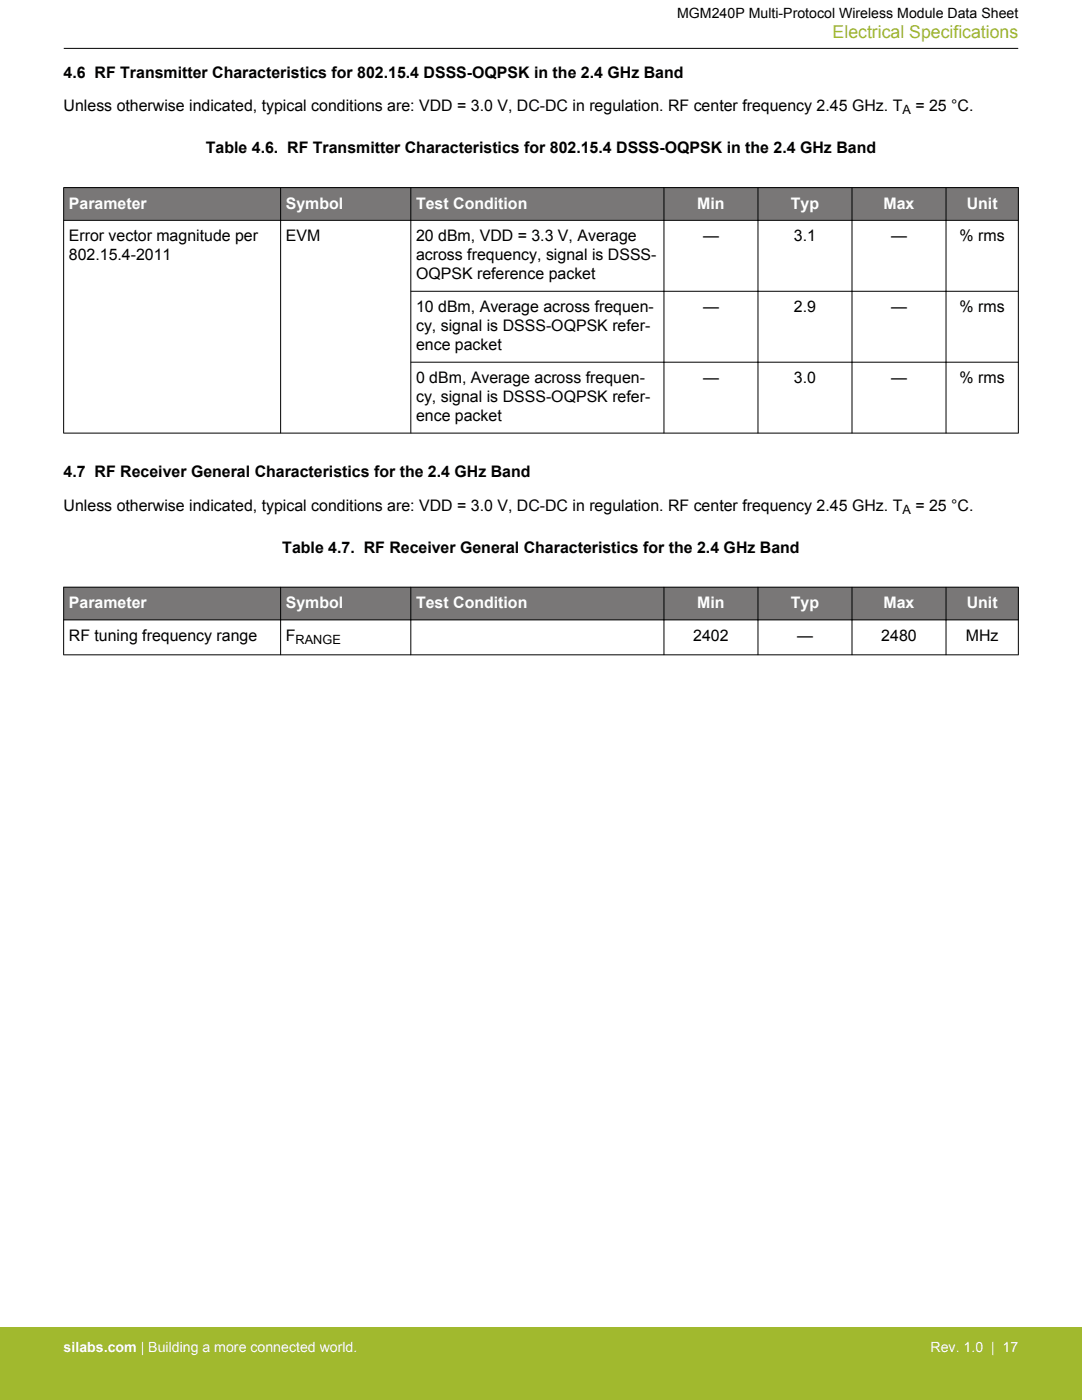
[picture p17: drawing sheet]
<svg xmlns="http://www.w3.org/2000/svg" width="216mm" height="279mm" viewBox="0 0 216 279" stroke-linecap="round" stroke-linejoin="round" font-family="sans-serif">
<defs><g id="words">
<text font-size="3.5" fill="#a1b92e" x="166.1" y="7.5">Electrical Specifications</text>
<g font-size="3.2">
<text x="12.7" y="15.5">4.6 RF Transmitter Characteristics for 802.15.4 DSSS-OQPSK in the 2.4 GHz Band</text>
<text x="12.7" y="22.2">Unless otherwise indicated, typical conditions are: VDD = 3.0 V, DC-DC in regulation. RF center frequency 2.45 GHz. T</text>
<text x="182.7" y="22.2">= 25 °C.</text>
<text x="41.1" y="30.6">Table 4.6. RF Transmitter Characteristics for 802.15.4 DSSS-OQPSK in the 2.4 GHz Band</text>
<text x="13.7" y="48.2">Error vector magnitude per</text>
<text x="13.7" y="52">802.15.4-2011</text>
<text x="57" y="48.2">EVM</text>
<text x="83" y="48.2">20 dBm, VDD = 3.3 V, Average</text>
<text x="83" y="52">across frequency, signal is DSSS-</text>
<text x="140.3" y="48.2">—</text>
<text x="158.4" y="48.2">3.1</text>
<text x="177.8" y="48.2">—</text>
<text x="191.5" y="48.2">% rms</text>
<text x="83" y="55.8">OQPSK reference packet</text>
<text x="83" y="62.3">10 dBm, Average across frequen-</text>
<text x="140.3" y="62.3">—</text>
<text x="158.4" y="62.3">2.9</text>
<text x="177.8" y="62.3">—</text>
<text x="191.5" y="62.3">% rms</text>
<text x="83" y="66.1">cy, signal is DSSS-OQPSK refer-</text>
<text x="83" y="69.9">ence packet</text>
<text x="83" y="76.5">0 dBm, Average across frequen-</text>
<text x="140.3" y="76.5">—</text>
<text x="158.4" y="76.5">3.0</text>
<text x="177.8" y="76.5">—</text>
<text x="191.5" y="76.5">% rms</text>
<text x="83" y="80.3">cy, signal is DSSS-OQPSK refer-</text>
<text x="83" y="84.1">ence packet</text>
<text x="12.7" y="95.3">4.7 RF Receiver General Characteristics for the 2.4 GHz Band</text>
<text x="12.7" y="101.9">Unless otherwise indicated, typical conditions are: VDD = 3.0 V, DC-DC in regulation. RF center frequency 2.45 GHz. T</text>
<text x="182.7" y="101.9">= 25 °C.</text>
<text x="56.3" y="110.4">Table 4.7. RF Receiver General Characteristics for the 2.4 GHz Band</text>
<text x="13.7" y="127.9">RF tuning frequency range</text>
<text x="57" y="127.9">F</text>
<text x="138.3" y="127.9">2402</text>
<text x="159" y="127.9">—</text>
<text x="175.9" y="127.9">2480</text>
<text x="192.7" y="127.9">MHz</text>
</g>
<g font-size="3.2" fill="#fff">
<text x="13.7" y="41.6">Parameter</text>
<text x="57" y="41.6">Symbol</text>
<text x="83" y="41.6">Test Condition</text>
<text x="139.1" y="41.6">Min</text>
<text x="157.8" y="41.6">Typ</text>
<text x="176.3" y="41.6">Max</text>
<text x="192.9" y="41.6">Unit</text>
<text x="13.7" y="121.4">Parameter</text>
<text x="57" y="121.4">Symbol</text>
<text x="83" y="121.4">Test Condition</text>
<text x="139.1" y="121.4">Min</text>
<text x="157.8" y="121.4">Typ</text>
<text x="176.3" y="121.4">Max</text>
<text x="192.9" y="121.4">Unit</text>
</g>
<text font-size="2.8" x="135.1" y="3.5">MGM240P Multi-Protocol Wireless Module Data Sheet</text>
<g font-size="2.8" fill="#fff">
<text x="12.7" y="269.9">silabs.com | Building a more connected world.</text>
<text x="185.7" y="269.9">Rev. 1.0 | 17</text>
</g>
<g font-size="2.5">
<text x="180.1" y="22.8">A</text>
<text x="180.1" y="102.5">A</text>
<text x="59" y="128.5">RANGE</text>
</g>
</g></defs>
<g fill="#797777">
<path d="M12.7 37.4h190.5v6.6h-190.5z" fill-rule="evenodd"/>
<path d="M12.7 37.4h190.5v6.6h-190.5z" fill-rule="evenodd"/>
</g>
<g fill="none" stroke="#000" stroke-width=".2">
<path d="M12.7 37.4h190.5M12.7 37.4v49.1M56 37.4v49.1M82 37.4v49.1M132.5 37.4v49.1M151.2 37.4v49.1M170 37.4v49.1M188.8 37.4v49.1M203.2 37.4v49.1M12.7 44h190.5M81.9 58.1h121.3M81.9 72.3h121.3"/>
<path d="M203.2 86.4h-190.5"/>
</g>
<g fill="#797777">
<path d="M12.7 117.2h190.5v6.5h-190.5z" fill-rule="evenodd"/>
<path d="M12.7 117.2h190.5v6.5h-190.5z" fill-rule="evenodd"/>
</g>
<path d="M12.7 9.7h190.5M12.7 117.2h190.5M12.7 117.1v13.6M56 117.1v13.6M82 117.1v13.6M132.5 117.1v13.6M151.2 117.1v13.6M170 117.1v13.6M188.8 117.1v13.6M203.2 117.1v13.6M12.7 130.7h190.5M12.7 123.7h190.5" fill="none" stroke="#000" stroke-width=".2"/>
<path d="M0 264.9h215.9v14.5h-215.9z" fill="#a1b92e"/>
<use href="#words"/>
</svg>
